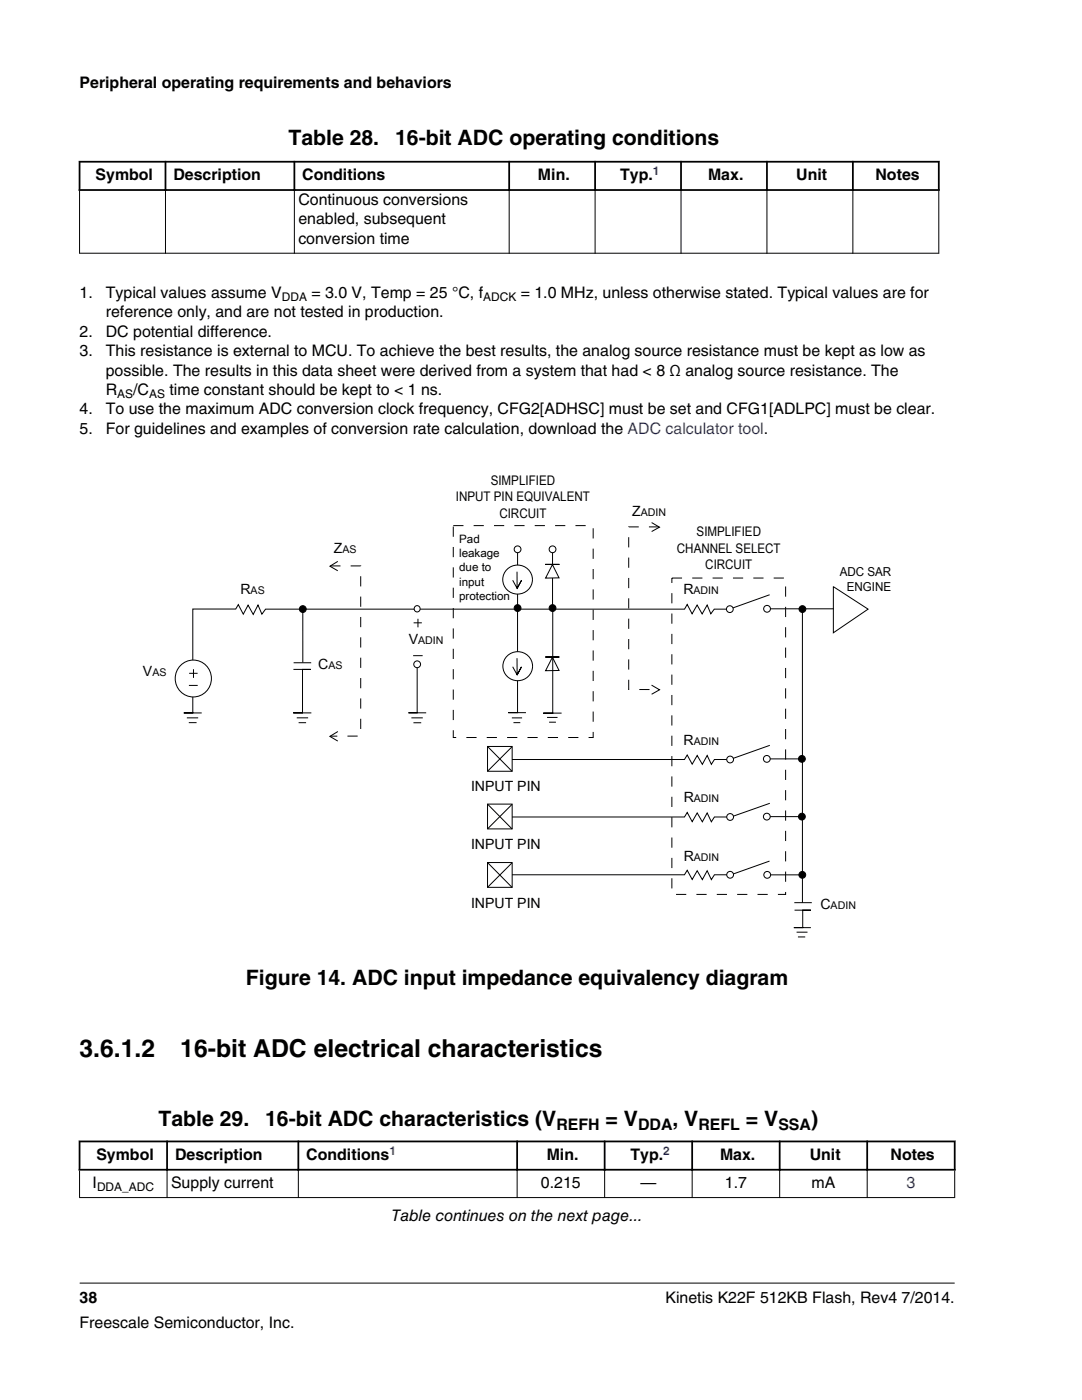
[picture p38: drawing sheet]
<svg xmlns="http://www.w3.org/2000/svg" width="216mm" height="279mm" viewBox="0 0 216 279" stroke-linecap="round" stroke-linejoin="round" font-family="sans-serif">
<defs><g id="words">
<g font-size="4.9">
<text x="15.9" y="210.9">3.6.1.2</text>
<text x="36" y="210.9">16-bit ADC electrical characteristics</text>
</g>
<g font-size="4.2">
<text x="57.6" y="29">Table 28.</text>
<text x="78.8" y="29">16-bit ADC operating conditions</text>
<text x="49.1" y="196.5">Figure 14. ADC input impedance equivalency diagram</text>
<text x="31.6" y="224.7">Table 29.</text>
<text x="52.9" y="224.7">16-bit ADC characteristics (V</text>
<text x="120.8" y="224.7">= V</text>
<text x="134.2" y="224.7">, V</text>
<text x="148.8" y="224.7">= V</text>
<text x="161.8" y="224.7">)</text>
</g>
<g font-size="3.2">
<text x="15.9" y="17.5">Peripheral operating requirements and behaviors</text>
<text x="19.1" y="36">Symbol</text>
<text x="34.6" y="36">Description</text>
<text x="60.3" y="36">Conditions</text>
<text x="107.3" y="36">Min.</text>
<text x="123.7" y="36">Typ.</text>
<text x="141.3" y="36">Max.</text>
<text x="158.9" y="36">Unit</text>
<text x="174.7" y="36">Notes</text>
<text x="59.5" y="40.9">Continuous conversions</text>
<text x="59.5" y="44.8">enabled, subsequent</text>
<text x="59.5" y="48.7">conversion time</text>
<text x="15.9" y="59.4">1.</text>
<text x="21.1" y="59.4">Typical values assume V</text>
<text x="62.1" y="59.4">= 3.0 V, Temp = 25 °C, f</text>
<text x="103.9" y="59.4">= 1.0 MHz, unless otherwise stated. Typical values are for</text>
<text x="21.1" y="63.3">reference only, and are not tested in production.</text>
<text x="15.9" y="67.2">2.</text>
<text x="15.9" y="71.1">3.</text>
<text x="21.1" y="67.2">DC potential difference.</text>
<text x="21.1" y="71.1">This resistance is external to MCU. To achieve the best results, the analog source resistance must be kept as low as</text>
<text x="21.1" y="75">possible. The results in this data sheet were derived from a system that had &lt; 8 Ω analog source resistance. The</text>
<text x="15.9" y="82.7">4.</text>
<text x="21.1" y="78.8">R</text>
<text x="21.1" y="82.7">To use the maximum ADC conversion clock frequency, CFG2[ADHSC] must be set and CFG1[ADLPC] must be clear.</text>
<text x="26.6" y="78.8">/C</text>
<text x="33.8" y="78.8">time constant should be kept to &lt; 1 ns.</text>
<text x="15.9" y="86.6">5.</text>
<text x="21.1" y="86.6">For guidelines and examples of conversion rate calculation, download the ADC calculator tool.</text>
<text x="111" y="225.6">REFH</text>
<text x="127.3" y="225.6">DDA</text>
<text x="139.4" y="225.6">REFL</text>
<text x="155.3" y="225.6">SSA</text>
<text x="19.2" y="231.5">Symbol</text>
<text x="34.9" y="231.5">Description</text>
<text x="61.1" y="231.5">Conditions</text>
<text x="109.1" y="231.5">Min.</text>
<text x="125.8" y="231.5">Typ.</text>
<text x="143.7" y="231.5">Max.</text>
<text x="161.6" y="231.5">Unit</text>
<text x="177.7" y="231.5">Notes</text>
<text x="18.5" y="237.1">I</text>
<text x="34.1" y="237.1">Supply current</text>
<text x="107.9" y="237.1">0.215</text>
<text x="127.8" y="237.1">—</text>
<text x="144.6" y="237.1">1.7</text>
<text x="161.9" y="237.1">mA</text>
<text x="78.1" y="243.7">Table continues on the next page...</text>
<text x="15.9" y="260">38</text>
<text x="132.8" y="260">Kinetis K22F 512KB Flash, Rev4 7/2014.</text>
<text x="15.9" y="265">Freescale Semiconductor, Inc.</text>
</g>
<text font-size="3.2" fill="#00f" x="180.9" y="237.1">3</text>
<g font-size="2.8">
<text x="126.2" y="102.9">Z</text>
<text x="66.6" y="110.3">Z</text>
<text x="48" y="118.6">R</text>
<text x="136.4" y="118.6">R</text>
<text x="81.5" y="128.5">V</text>
<text x="28.5" y="135">V</text>
<text x="63.5" y="133.6">C</text>
<text x="136.4" y="148.6">R</text>
<text x="94" y="157.9">INPUT PIN</text>
<text x="136.4" y="160.1">R</text>
<text x="94" y="169.4">INPUT PIN</text>
<text x="136.4" y="171.8">R</text>
<text x="94" y="181.1">INPUT PIN</text>
<text x="163.7" y="181.4">C</text>
</g>
<g font-size="2.6">
<text x="91" y="100">INPUT PIN EQUIVALENT</text>
<text x="97.9" y="96.7">SIMPLIFIED</text>
<text x="99.6" y="103.3">CIRCUIT</text>
<text x="139" y="107">SIMPLIFIED</text>
<text x="135.1" y="110.3">CHANNEL SELECT</text>
<text x="140.7" y="113.6">CIRCUIT</text>
</g>
<g font-size="2.5">
<text x="167.6" y="115">ADC SAR</text>
<text x="169" y="118">ENGINE</text>
</g>
<g font-size="2.4" fill="#00f">
<text x="130.3" y="34.9">1</text>
<text x="77.7" y="230.4">1</text>
<text x="132.3" y="230.4">2</text>
</g>
<g font-size="2.4">
<text x="56.2" y="60.1">DDA</text>
<text x="96.4" y="60.1">ADCK</text>
<text x="23.4" y="79.5">AS</text>
<text x="29.8" y="79.5">AS</text>
<text x="19.4" y="237.8">DDA_ADC</text>
</g>
<g font-size="2.3">
<text x="91.6" y="108.3">Pad</text>
<text x="91.6" y="111.2">leakage</text>
<text x="91.6" y="114">due to</text>
<text x="91.6" y="116.9">input</text>
<text x="91.6" y="119.8">protection</text>
</g>
<g font-size="2.1">
<text x="127.9" y="102.9">ADIN</text>
<text x="68.4" y="110.3">AS</text>
<text x="50" y="118.6">AS</text>
<text x="138.4" y="118.6">ADIN</text>
<text x="83.4" y="128.5">ADIN</text>
<text x="30.4" y="135">AS</text>
<text x="65.5" y="133.6">AS</text>
<text x="138.4" y="148.6">ADIN</text>
<text x="138.5" y="160.1">ADIN</text>
<text x="138.5" y="171.8">ADIN</text>
<text x="165.7" y="181.4">ADIN</text>
</g>
</g></defs>
<path d="M15.7 32.3h171.8M15.7 37.9h171.8M15.9 32.1v6M33 32.1v6M58.7 32.1v6M101.6 32.1v6M118.7 32.1v6M135.9 32.1v6M153 32.1v6M170.2 32.1v6M187.3 32.1v6" fill="none" stroke="#000" stroke-width=".35"/>
<g fill="none" stroke="#000" stroke-width=".2">
<path d="M15.9 38.1v12.5M33 37.7v12.9M58.7 37.7v12.9M101.6 37.7v12.9M118.7 37.7v12.9M135.9 37.7v12.9M153 37.7v12.9M170.2 37.7v12.9M187.3 38.1v12.5M15.8 50.5h171.6M38.5 139.1v3.2h-1.8h3.5M42.2 135.4a3.6 3.6 0 0 0-5.2-3.2 3.6 3.6 0 0 0-.6 6.1 3.6 3.6 0 0 0 5.7-2.1l.1-.8"/>
<path d="M145.6 121.6h-3.1l-.7 .9-.7-1.8-1 1.8-1-1.8-1 1.8-1-1.9-.5 1h-83.6l-.7 1-.8-1.9-1 1.9-1-1.8-1 1.8-1-1.9-.5 .8h-8.5v10.2M37.3 143.3h2.2M37.7 144.2h1.5"/>
</g>
<circle cx="145.6" cy="121.6" r=".68" fill="#fff" stroke="#000" stroke-width=".2"/>
<path d="M153.6 118.7l-7.3 2.6M153.1 121.5h13.3" fill="none" stroke="#000" stroke-width=".2"/>
<circle cx="153.1" cy="121.5" r=".68" fill="#fff" stroke="#000" stroke-width=".2"/>
<path d="M67.4 112l-1.6 1 1.6 .9M130 104.3l1.6 .9-1.6 .9M166.3 117.1l6.9 4.5-6.9 4.7zM58.6 133.6h3.4h-1.6v8.7h-1.9h3.6M58.6 132.3h3.5M60.4 121.5v10.7M83.2 132.6v9.7h-1.7h3.5M130 136.7l1.6 1-1.6 .9M59.2 143.3h2.3M59.6 144.2h1.5M67.4 146l-1.6 1 1.6 .9" fill="none" stroke="#000" stroke-width=".2"/>
<path d="M65.9 112.9h6.1v34h-6.1M90.4 104.9h28v42.3h-28zM131.5 105.2h-6v32.4h6" fill="none" stroke="#000" stroke-width=".2" stroke-dasharray="2 2" stroke-linecap="butt"/>
<circle cx="60.4" cy="121.6" r=".68" fill="#000" stroke="#000" stroke-width=".2"/>
<circle cx="83.2" cy="132.6" r=".68" fill="#fff" stroke="#000" stroke-width=".2"/>
<path d="M82.1 143.3h2.3M82.5 144.2h1.5" fill="none" stroke="#000" stroke-width=".2"/>
<circle cx="83.2" cy="121.5" r=".62" fill="#fff"/>
<path d="M83.8 121.5a.6 .6 0 0 0-.8-.5 .6 .6 0 0 0-.2 .9 .6 .6 0 0 0 1-.2v-.2M160.1 121.5v58.7M153 151.5h7M158.5 180.1h3.5M158.5 181.6h3.3h-1.6v3.5h-1.8h3.4M158.9 186h2.2M159.2 187h1.5" fill="none" stroke="#000" stroke-width=".2"/>
<circle cx="160.1" cy="121.6" r=".68" fill="#000" stroke="#000" stroke-width=".2"/>
<circle cx="153" cy="151.5" r=".68" fill="#fff" stroke="#000" stroke-width=".2"/>
<circle cx="160" cy="151.5" r=".68" fill="#000" stroke="#000" stroke-width=".2"/>
<path d="M153 163h7" fill="none" stroke="#000" stroke-width=".2"/>
<circle cx="153" cy="163" r=".68" fill="#fff" stroke="#000" stroke-width=".2"/>
<circle cx="160" cy="163" r=".68" fill="#000" stroke="#000" stroke-width=".2"/>
<path d="M153.1 174.6h7" fill="none" stroke="#000" stroke-width=".2"/>
<circle cx="153.1" cy="174.6" r=".68" fill="#fff" stroke="#000" stroke-width=".2"/>
<circle cx="160.1" cy="174.6" r=".68" fill="#000" stroke="#000" stroke-width=".2"/>
<path d="M134.1 115.4h22.7v63.1h-22.7z" fill="none" stroke="#000" stroke-width=".2" stroke-dasharray="2 2" stroke-linecap="butt"/>
<path d="M97.3 149h4.9v4.9h-4.9zM97.3 149l4.9 5M102.2 149l-4.9 4.9M102.2 151.6h34.4l.5-.9 1 1.8 1-1.7 1 1.7 1-1.7 .8 1.7 .7-.9h3.1M97.3 160.5h4.9v4.9h-4.9zM97.3 172.1h4.9v5h-4.9zM97.3 160.5l4.9 5M97.3 172.1l4.9 5M102.2 160.5l-4.9 4.9M102.2 172.2l-4.9 4.9" fill="none" stroke="#000" stroke-width=".2"/>
<circle cx="145.7" cy="151.6" r=".68" fill="#fff" stroke="#000" stroke-width=".2"/>
<path d="M102.2 163h34.4l.5-.9 1 1.9 1-1.8 1 1.8 1-1.8 .8 1.8 .7-1h3.1" fill="none" stroke="#000" stroke-width=".2"/>
<circle cx="145.7" cy="163" r=".68" fill="#fff" stroke="#000" stroke-width=".2"/>
<path d="M102.2 174.6h34.4l.5-.9 1 1.8 1-1.7 1 1.7 1-1.7 .8 1.7 .7-.9h3.1" fill="none" stroke="#000" stroke-width=".2"/>
<circle cx="145.7" cy="174.6" r=".68" fill="#fff" stroke="#000" stroke-width=".2"/>
<path d="M110.3 109.6v11.8M153.6 148.7l-7.3 2.7M153.5 171.9l-7.2 2.5M153.6 160.3l-7.3 2.6" fill="none" stroke="#000" stroke-width=".2"/>
<circle cx="110.3" cy="109.6" r=".68" fill="#fff" stroke="#000" stroke-width=".2"/>
<circle cx="110.3" cy="121.4" r=".68" fill="#000" stroke="#000" stroke-width=".2"/>
<path d="M103.3 109.6v11.8" fill="none" stroke="#000" stroke-width=".2"/>
<circle cx="103.3" cy="109.6" r=".68" fill="#fff" stroke="#000" stroke-width=".2"/>
<circle cx="103.3" cy="121.4" r=".68" fill="#000" stroke="#000" stroke-width=".2"/>
<path d="M108.8 112.6h1.4l1.4 2.7-2.7 .1 1.4-2.8h1.3z" fill-rule="evenodd" fill="#fff" stroke="#000" stroke-width=".2"/>
<circle cx="103.3" cy="115.7" r="2.92" fill="#fff"/>
<path d="M103.2 114.1v3.3l.9-1.6-.9 1.6-.9-1.6M106.2 115.7a2.96 2.96 0 0 0-4.2-2.7 2.96 2.96 0 0 0-.6 5 2.96 2.96 0 0 0 4.8-1.7v-.6" fill="none" stroke="#000" stroke-width=".2"/>
<path d="M108.8 131.1h1.4l1.4 2.7-2.7 .1 1.4-2.8h1.3z" fill-rule="evenodd" fill="#fff" stroke="#000" stroke-width=".2"/>
<path d="M37.7 136.8h1.8M37.7 134.4h1.7M38.6 133.6v1.7M82.4 130.9h1.9M82.5 124.3h1.7M83.4 123.5v1.7M103.3 121.4v20.8h-1.9h3.5M110.3 121.6v20.7h-1.9h3.7M102.1 143.3h2.1M102.5 144.2h1.3M109.2 143.2h2M109.6 144.1h1.3" fill="none" stroke="#000" stroke-width=".2"/>
<circle cx="103.3" cy="133" r="2.92" fill="#fff"/>
<g fill="none" stroke="#000" stroke-width=".2">
<path d="M103.2 131.4v3.3l.9-1.6-.9 1.6-.9-1.6"/>
<circle cx="103.3" cy="132.9" r="2.93"/>
</g>
<g fill="#fff">
<path d="M15.9 221.1h174.6v23.6h-174.6z" fill-rule="evenodd"/>
<path d="M16.1 228h17.1v5.3h-17.1z" fill-rule="evenodd"/>
<path d="M33.5 228h25.9v5.3h-25.9z" fill-rule="evenodd"/>
<path d="M59.7 228h43.3v5.3h-43.3z" fill-rule="evenodd"/>
<path d="M103.4 228h17.1v5.3h-17.1z" fill-rule="evenodd"/>
<path d="M120.8 228h17.1v5.3h-17.1z" fill-rule="evenodd"/>
<path d="M138.3 228h17.1v5.3h-17.1z" fill-rule="evenodd"/>
<path d="M155.8 228h17.1v5.3h-17.1z" fill-rule="evenodd"/>
<path d="M173.2 228h17.1v5.3h-17.1z" fill-rule="evenodd"/>
<path d="M16 233.6h17.2v5.3h-17.2z" fill-rule="evenodd"/>
<path d="M33.4 233.6h26v5.3h-26z" fill-rule="evenodd"/>
<path d="M59.6 233.6h43.5v5.3h-43.5z" fill-rule="evenodd"/>
<path d="M103.3 233.6h17.3v5.3h-17.3z" fill-rule="evenodd"/>
<path d="M120.7 233.6h17.3v5.3h-17.3z" fill-rule="evenodd"/>
<path d="M138.2 233.6h17.3v5.3h-17.3z" fill-rule="evenodd"/>
<path d="M155.7 233.6h17.2v5.3h-17.2z" fill-rule="evenodd"/>
<path d="M173.1 233.6h17.3v5.3h-17.3z" fill-rule="evenodd"/>
</g>
<path d="M15.7 227.8h175M15.7 233.4h175M15.9 227.6v6M33.3 227.6v6M59.5 227.6v6M103.2 227.6v6M120.6 227.6v6M138.1 227.6v6M155.6 227.6v6M173 227.6v6M190.5 227.6v6" fill="none" stroke="#000" stroke-width=".35"/>
<path d="M15.8 239h174.8M15.9 233.6v5.5M33.3 233.2v5.9M59.5 233.2v5.9M103.2 233.2v5.9M120.6 233.2v5.9M138.1 233.2v5.9M155.6 233.2v5.9M173 233.2v5.9M190.5 233.6v5.5M15.9 256.1h174.6" fill="none" stroke="#000" stroke-width=".2"/>
<use href="#words"/>
</svg>
